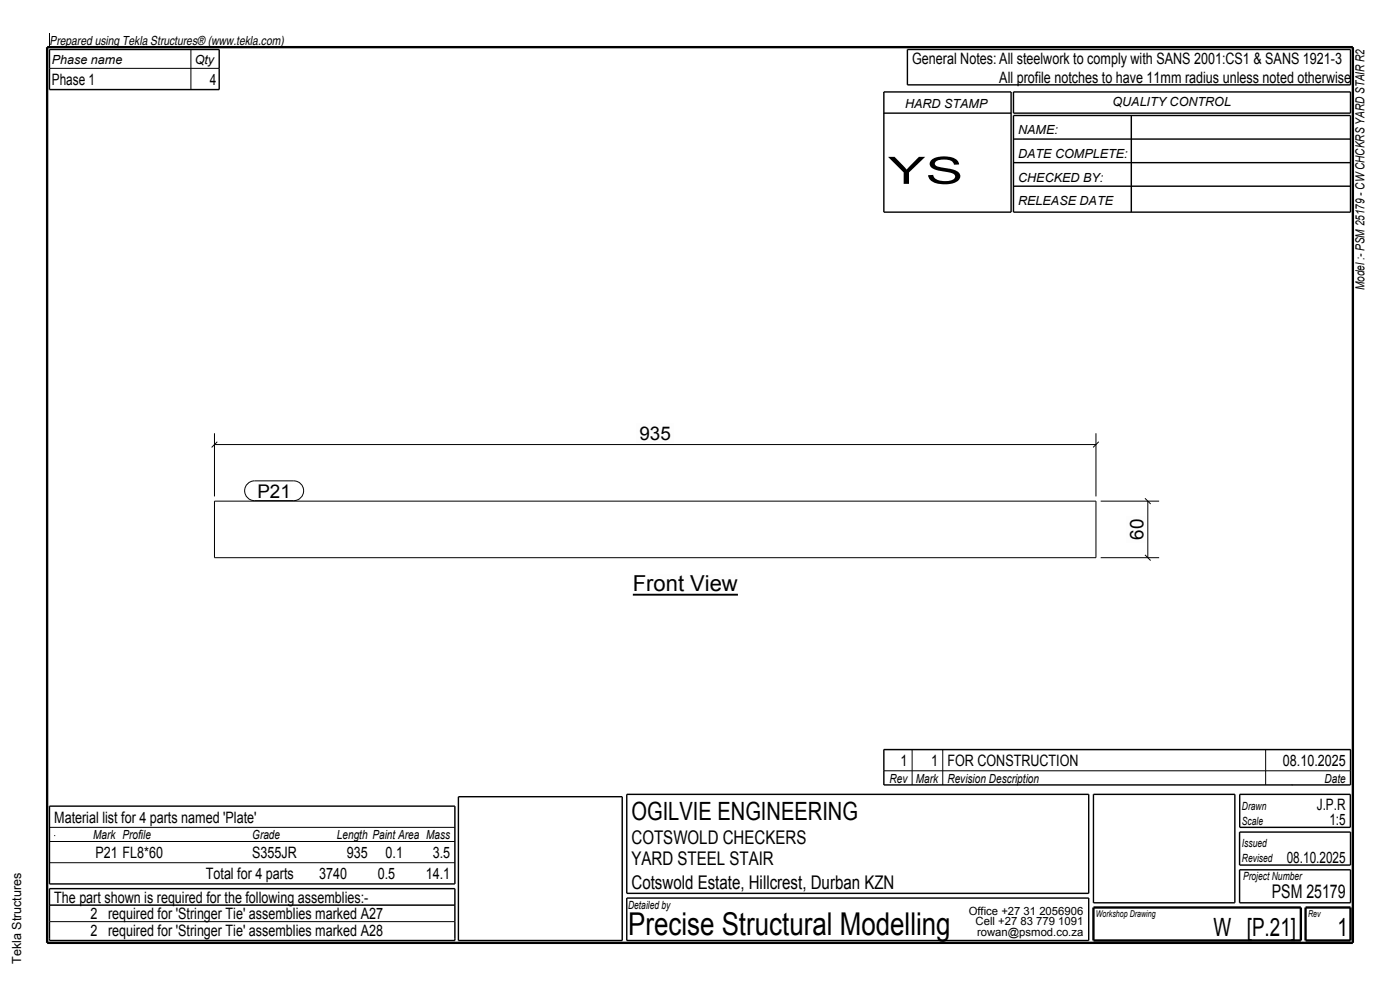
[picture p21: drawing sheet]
<svg xmlns="http://www.w3.org/2000/svg" width="297mm" height="210mm" viewBox="0 0 297 210" stroke-linecap="round" stroke-linejoin="round" font-family="sans-serif">
<defs><g id="words">
<text font-size="8" x="188.4" y="39">YS</text>
<text font-size="6.7" x="133.3" y="198.3">Precise Structural Modelling</text>
<g font-size="5.3">
<text x="134" y="174">OGILVIE ENGINEERING</text>
<text x="257.4" y="198.5">W [P.21]</text>
<text x="283.8" y="198.5">1</text>
</g>
<text font-size="4.7" x="134.3" y="125.4">Front View</text>
<g font-size="4">
<text x="135.7" y="93.4">935</text>
<text x="54.6" y="105.6">P21</text>
<text x="242.6" y="114.5" transform="rotate(-90 242.6 114.5)">60</text>
<text x="134" y="179">COTSWOLD CHECKERS</text>
<text x="134" y="183.5">YARD STEEL STAIR</text>
<text x="134" y="188.5">Cotswold Estate, Hillcrest, Durban KZN</text>
<text x="269.8" y="190.5">PSM 25179</text>
</g>
<g font-size="3.3">
<text x="193.5" y="13.5">General Notes: All steelwork to comply with SANS 2001:CS1 &amp; SANS 1921-3</text>
<text x="212" y="17.5">All profile notches to have 11mm radius unless noted otherwise</text>
<text x="11" y="18">Phase 1</text>
<text x="44.5" y="18">4</text>
<text x="191" y="162.5">1</text>
<text x="197.5" y="162.5">1 FOR CONSTRUCTION</text>
<text x="272.2" y="162.5">08.10.2025</text>
<text x="279.4" y="171.8">J.P.R</text>
<text x="11.5" y="174.5">Material list for 4 parts named 'Plate'</text>
<text x="282" y="175">1:5</text>
<text x="20.3" y="182">P21 FL8*60</text>
<text x="53.5" y="182">S355JR</text>
<text x="73.6" y="182">935</text>
<text x="81.8" y="182">0.1</text>
<text x="91.8" y="182">3.5</text>
<text x="273" y="183">08.10.2025</text>
<text x="11.5" y="191.5">The part shown is required for the following assemblies:-</text>
<text x="43.7" y="186.5">Total for 4 parts</text>
<text x="67.7" y="186.5">3740</text>
<text x="80.1" y="186.5">0.5</text>
<text x="90.3" y="186.5">14.1</text>
<text x="19.2" y="195">2 required for 'Stringer Tie' assemblies marked A27</text>
<text x="19.2" y="198.5">2 required for 'Stringer Tie' assemblies marked A28</text>
</g>
<g font-size="2.7">
<text x="10.5" y="9.5">Prepared using Tekla Structures® (www.tekla.com)</text>
<text x="11" y="13.5">Phase name</text>
<text x="41.3" y="13.5">Qty</text>
<text x="192" y="23">HARD STAMP</text>
<text x="236" y="22.5">QUALITY CONTROL</text>
<text x="216" y="28.5">NAME:</text>
<text x="216" y="33.5">DATE COMPLETE:</text>
<text x="216" y="38.5">CHECKED BY:</text>
<text x="216" y="43.5">RELEASE DATE</text>
<text x="289.5" y="61.5" transform="rotate(-90 289.5 61.5)">Model :- PSM 25179 - CW CHCKRS YARD STAIR R2</text>
<text x="188.7" y="166">Rev</text>
<text x="194.3" y="166">Mark</text>
<text x="201" y="166">Revision Description</text>
<text x="281" y="166">Date</text>
<text x="19.8" y="178">Mark Profile</text>
<text x="53.5" y="178">Grade</text>
<text x="71.5" y="178">Length Paint Area Mass</text>
<text x="4.5" y="204.5" transform="rotate(-90 4.5 204.5)">Tekla Structures</text>
</g>
<g font-size="2.4">
<text x="263.5" y="171.8">Drawn</text>
<text x="263.5" y="179.8">Issued</text>
<text x="263.5" y="175">Scale</text>
<text x="263.5" y="182.8">Revised</text>
<text x="263.7" y="186.8">Project Number</text>
<text x="133.3" y="192.8">Detailed by</text>
<text x="205.5" y="194">Office +27 31 2056906</text>
<text x="207" y="196.3">Cell +27 83 779 1091</text>
<text x="207.3" y="198.5">rowan@psmod.co.za</text>
</g>
<g font-size="2">
<text x="232.5" y="194.5">Workshop Drawing</text>
<text x="277.5" y="194.5">Rev</text>
</g>
</g></defs>
<path d="M10 10h277v190h-277z" fill="none" stroke="#000" stroke-width=".5"/>
<path d="M134.3 126.2h22.2" fill="none" stroke="#000" stroke-width=".4"/>
<path d="M134.3 121.9h22.2v3.5h-22.2z" fill-rule="evenodd" fill="#fefefb"/>
<g fill="none" stroke="#000" stroke-width=".21">
<path d="M10.5 14.5h36M10.5 7v3M40.5 10.5v8.5M45.5 91.9v13.4M45.5 94.3h187M46.1 93.7l-1.2 1.2M232.5 91.9v13.4M233.1 93.7l-1.2 1.2M45.5 106.3h187v12h-187zM233.5 106.3h12.4M233.5 118.3h12.4M242.9 117.7l1.2 1.2"/>
<path d="M242.9 105.7l1.2 1.2M243.5 106.3v12M187.5 159h99M193.5 159v7.5M200 159v7.5M268.5 159v7.5M10.5 175.5h86M10.5 178.5h86M11.5 177.3h.1M187.5 163.5h99M274 166.5h.1M10.5 192h86"/>
<path d="M10.5 195.5h86M10.5 183h86"/>
</g>
<g fill="none" stroke="#000" stroke-width=".3">
<path d="M10.5 10.5h36v8.5h-36zM187.5 19.5h27v25.5h-27zM192.5 10.5h94v7.5h-94zM215 19.5h71.5v4.5h-71.5zM187.5 24h27M215 24.5h71.5v20.5h-71.5zM215 29.5h71.5M215 34.5h71.5M215 39.5h71.5M240 24.5v20.5M187.5 159h99v7.5h-99zM10.5 171h86v16.5h-86z"/>
<path d="M97.3 169h34.7v30.5h-34.7zM133 168.5h98v21h-98zM232 168.5h30v23h-30zM263 176.5h23.5v7h-23.5zM263 168.5h23.5v7h-23.5zM10.5 188.5h86v11h-86zM133 190.5h98v9h-98zM263 184.5h23.5v7h-23.5z"/>
</g>
<path d="M232 192.5h44v7h-44zM277 192.5h9.5v7h-9.5z" fill="none" stroke="#000" stroke-width=".5"/>
<g fill="#fefefb">
<path d="M54.6 102.6h7.1v3h-7.1z" fill-rule="evenodd"/>
<path d="M54.6 102.6h7.1v3h-7.1z" fill-rule="evenodd"/>
</g>
<path d="M52.5 102.6l.9-.5 .6-.1h8.3a2.1 2.1 0 0 1 2.1 2.1 2.1 2.1 0 0 1-2.1 2.1h-8.3a2.1 2.1 0 0 1-1.9-1.3 2.1 2.1 0 0 1 .4-2.3z" fill="none" stroke="#000" stroke-width=".21"/>
<g fill="#fefefb">
<path d="M239 109.5h4.2v5.6h-4.2z" fill-rule="evenodd"/>
<path d="M135.1 89.8h7.8v4.2h-7.8z" fill-rule="evenodd"/>
</g>
<use href="#words"/>
</svg>
